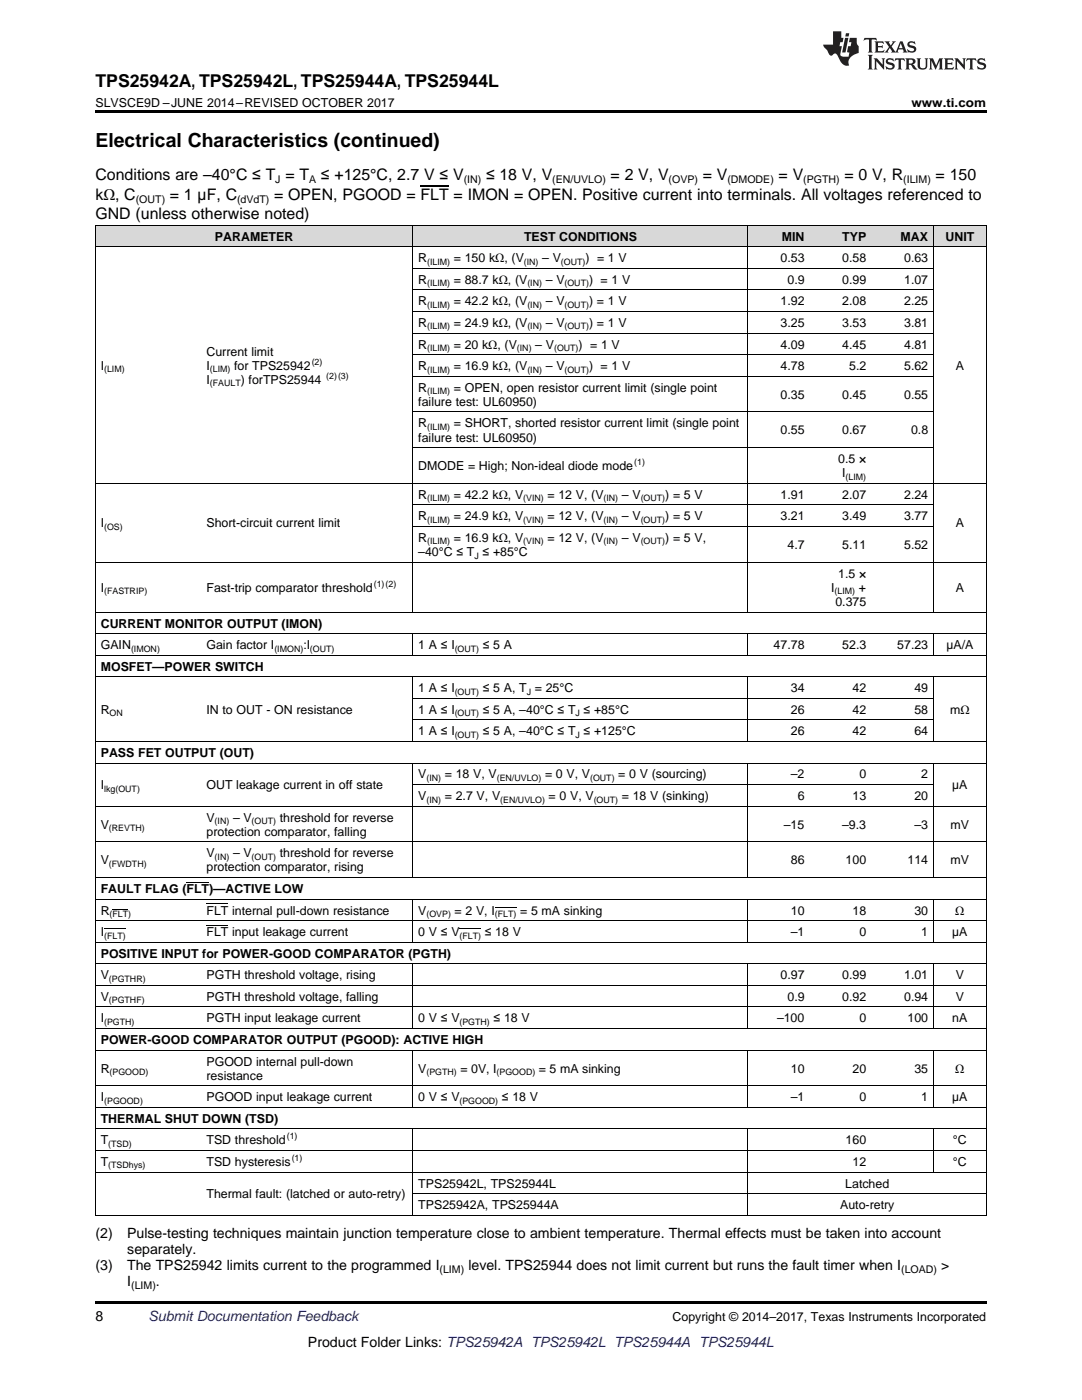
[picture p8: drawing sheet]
<svg xmlns="http://www.w3.org/2000/svg" width="216mm" height="279mm" viewBox="0 0 216 279" stroke-linecap="round" stroke-linejoin="round" font-family="sans-serif">
<defs><g id="words">
<text font-size="3.9" x="19" y="29.3">Electrical Characteristics (continued)</text>
<text font-size="3.5" x="19" y="17.3">TPS25942A, TPS25942L, TPS25944A, TPS25944L</text>
<g font-size="3.2">
<text x="19" y="36">Conditions are –40°C ≤ T = T</text>
<text x="64" y="36">≤ +125°C, 2.7 V ≤ V</text>
<text x="97" y="36">≤ 18 V, V</text>
<text x="121.8" y="36">= 2 V, V</text>
<text x="140.2" y="36">= V</text>
<text x="155.4" y="36">= V</text>
<text x="168.5" y="36">= 0 V, R</text>
<text x="186.7" y="36">= 150</text>
<text x="19" y="39.9">kΩ, C</text>
<text x="33.9" y="39.9">= 1 µF, C</text>
<text x="54.7" y="39.9">= OPEN, PGOOD = FLT = IMON = OPEN. Positive current into terminals. All voltages referenced to</text>
<text x="19" y="43.7">GND (unless otherwise noted)</text>
</g>
<g font-size="2.8">
<text x="19" y="247.2">(2)</text>
<text x="25.4" y="247.2">Pulse-testing techniques maintain junction temperature close to ambient temperature. Thermal effects must be taken into account</text>
<text x="25.4" y="250.3">separately.</text>
<text x="19" y="253.5">(3)</text>
<text x="25.4" y="253.5">The TPS25942 limits current to the programmed I</text>
<text x="25.4" y="256.7">I</text>
<text x="31.1" y="256.7">.</text>
<text x="93.5" y="253.5">level. TPS25944 does not limit current but runs the fault timer when I</text>
<text x="187.8" y="253.5">&gt;</text>
<text x="19" y="263.6">8</text>
<text x="61.5" y="268.9">Product Folder Links: TPS25942A TPS25942L TPS25944A TPS25944L</text>
</g>
<text font-size="2.8" fill="#0000c8" x="29.6" y="263.6">Submit Documentation Feedback</text>
<g font-size="2.5">
<text x="19" y="21.4">SLVSCE9D –JUNE 2014–REVISED OCTOBER 2017</text>
<text x="181.9" y="21.4">www.ti.com</text>
<text x="42.9" y="48">PARAMETER</text>
<text x="83.5" y="52.4">R</text>
<text x="90.6" y="52.4">= 150 kΩ, (V</text>
<text x="104.6" y="48">TEST CONDITIONS</text>
<text x="108.2" y="52.4">– V</text>
<text x="116.8" y="52.4">) = 1 V</text>
<text x="155.8" y="52.4">0.53</text>
<text x="156" y="48">MIN</text>
<text x="168.1" y="48">TYP</text>
<text x="168.1" y="52.4">0.58</text>
<text x="179.7" y="48">MAX</text>
<text x="180.4" y="52.4">0.63</text>
<text x="188.7" y="48">UNIT</text>
<text x="83.5" y="56.7">R</text>
<text x="90.6" y="56.7">= 88.7 kΩ, (V</text>
<text x="108.9" y="56.7">– V</text>
<text x="117.5" y="56.7">) = 1 V</text>
<text x="157.1" y="56.7">0.9</text>
<text x="168.1" y="56.7">0.99</text>
<text x="180.4" y="56.7">1.07</text>
<text x="83.5" y="61">R</text>
<text x="83.5" y="65.3">R</text>
<text x="90.6" y="61">= 42.2 kΩ, (V</text>
<text x="90.6" y="65.3">= 24.9 kΩ, (V</text>
<text x="108.9" y="61">– V</text>
<text x="108.9" y="65.3">– V</text>
<text x="117.5" y="61">) = 1 V</text>
<text x="117.5" y="65.3">) = 1 V</text>
<text x="155.8" y="61">1.92</text>
<text x="155.8" y="65.3">3.25</text>
<text x="168.1" y="61">2.08</text>
<text x="168.1" y="65.3">3.53</text>
<text x="180.4" y="61">2.25</text>
<text x="180.4" y="65.3">3.81</text>
<text x="41.2" y="71">Current limit</text>
<text x="83.5" y="69.6">R</text>
<text x="90.6" y="69.6">= 20 kΩ, (V</text>
<text x="106.8" y="69.6">– V</text>
<text x="115.5" y="69.6">) = 1 V</text>
<text x="155.8" y="69.6">4.09</text>
<text x="168.1" y="69.6">4.45</text>
<text x="180.4" y="69.6">4.81</text>
<text x="20.1" y="73.8">I</text>
<text x="41.2" y="73.8">I</text>
<text x="41.2" y="76.6">I</text>
<text x="46.7" y="73.8">for TPS25942</text>
<text x="48" y="76.6">) forTPS25944</text>
<text x="83.5" y="73.9">R</text>
<text x="90.6" y="73.9">= 16.9 kΩ, (V</text>
<text x="108.9" y="73.9">– V</text>
<text x="117.5" y="73.9">) = 1 V</text>
<text x="155.8" y="73.9">4.78</text>
<text x="169.4" y="73.9">5.2</text>
<text x="180.4" y="73.9">5.62</text>
<text x="190.7" y="73.8">A</text>
<text x="83.5" y="78.2">R</text>
<text x="83.5" y="81">failure test: UL60950)</text>
<text x="90.6" y="78.2">= OPEN, open resistor current limit (single point</text>
<text x="155.8" y="79.6">0.35</text>
<text x="168.1" y="79.6">0.45</text>
<text x="180.4" y="79.6">0.55</text>
<text x="83.5" y="85.3">R</text>
<text x="83.5" y="88.1">failure test: UL60950)</text>
<text x="90.6" y="85.3">= SHORT, shorted resistor current limit (single point</text>
<text x="155.8" y="86.7">0.55</text>
<text x="168.1" y="86.7">0.67</text>
<text x="181.8" y="86.7">0.8</text>
<text x="83.5" y="93.8">DMODE = High; Non-ideal diode mode</text>
<text x="167.3" y="92.4">0.5 ×</text>
<text x="168.1" y="95.2">I</text>
<text x="83.5" y="99.6">R</text>
<text x="90.6" y="99.6">= 42.2 kΩ, V</text>
<text x="109.3" y="99.6">= 12 V, (V</text>
<text x="124.1" y="99.6">– V</text>
<text x="132.7" y="99.6">) = 5 V</text>
<text x="155.8" y="99.6">1.91</text>
<text x="168.1" y="99.6">2.07</text>
<text x="180.4" y="99.6">2.24</text>
<text x="20.1" y="105.3">I</text>
<text x="41.2" y="105.3">Short-circuit current limit</text>
<text x="83.5" y="103.9">R</text>
<text x="90.6" y="103.9">= 24.9 kΩ, V</text>
<text x="109.3" y="103.9">= 12 V, (V</text>
<text x="124.1" y="103.9">– V</text>
<text x="132.7" y="103.9">) = 5 V</text>
<text x="155.8" y="103.9">3.21</text>
<text x="168.1" y="103.9">3.49</text>
<text x="180.4" y="103.9">3.77</text>
<text x="190.7" y="105.3">A</text>
<text x="83.5" y="108.2">R</text>
<text x="83.5" y="111">–40°C ≤ T ≤ +85°C</text>
<text x="90.6" y="108.2">= 16.9 kΩ, V</text>
<text x="109.3" y="108.2">= 12 V, (V</text>
<text x="124.1" y="108.2">– V</text>
<text x="132.7" y="108.2">) = 5 V,</text>
<text x="157.1" y="109.6">4.7</text>
<text x="168.1" y="109.6">5.11</text>
<text x="180.4" y="109.6">5.52</text>
<text x="20.1" y="118.1">I</text>
<text x="41.2" y="118.1">Fast-trip comparator threshold</text>
<text x="165.9" y="118.1">I</text>
<text x="167.3" y="115.3">1.5 ×</text>
<text x="171.4" y="118.1">+</text>
<text x="190.7" y="118.1">A</text>
<text x="20.1" y="125.2">CURRENT MONITOR OUTPUT (IMON)</text>
<text x="166.7" y="120.9">0.375</text>
<text x="20.1" y="129.5">GAIN</text>
<text x="41.2" y="129.5">Gain factor I</text>
<text x="60.5" y="129.5">:I</text>
<text x="83.5" y="129.5">1 A ≤ I</text>
<text x="96.3" y="129.5">≤ 5 A</text>
<text x="154.4" y="129.5">47.78</text>
<text x="168.1" y="129.5">52.3</text>
<text x="179" y="129.5">57.23</text>
<text x="188.8" y="129.5">µA/A</text>
<text x="20.1" y="133.8">MOSFET—POWER SWITCH</text>
<text x="20.1" y="142.5">R</text>
<text x="41.2" y="142.5">IN to OUT - ON resistance</text>
<text x="83.5" y="138.1">1 A ≤ I</text>
<text x="83.5" y="142.5">1 A ≤ I</text>
<text x="96.3" y="138.1">≤ 5 A, T = 25°C</text>
<text x="96.3" y="142.5">≤ 5 A, –40°C ≤ T ≤ +85°C</text>
<text x="157.8" y="138.1">34</text>
<text x="157.8" y="142.5">26</text>
<text x="170.1" y="138.1">42</text>
<text x="170.1" y="142.5">42</text>
<text x="182.5" y="138.1">49</text>
<text x="182.5" y="142.5">58</text>
<text x="189.6" y="142.5">mΩ</text>
<text x="83.5" y="146.8">1 A ≤ I</text>
<text x="96.3" y="146.8">≤ 5 A, –40°C ≤ T ≤ +125°C</text>
<text x="157.8" y="146.8">26</text>
<text x="170.1" y="146.8">42</text>
<text x="182.5" y="146.8">64</text>
<text x="20.1" y="151.1">PASS FET OUTPUT (OUT)</text>
<text x="83.5" y="155.4">V</text>
<text x="88.8" y="155.4">= 18 V, V</text>
<text x="108.8" y="155.4">= 0 V, V</text>
<text x="123.4" y="155.4">= 0 V (sourcing)</text>
<text x="157.8" y="155.4">–2</text>
<text x="171.5" y="155.4">0</text>
<text x="183.8" y="155.4">2</text>
<text x="20.1" y="157.5">I</text>
<text x="41.2" y="157.5">OUT leakage current in off state</text>
<text x="83.5" y="159.7">V</text>
<text x="88.8" y="159.7">= 2.7 V, V</text>
<text x="109.5" y="159.7">= 0 V, V</text>
<text x="124.1" y="159.7">= 18 V (sinking)</text>
<text x="159.2" y="159.7">6</text>
<text x="170.1" y="159.7">13</text>
<text x="182.5" y="159.7">20</text>
<text x="190" y="157.5">µA</text>
<text x="20.1" y="165.4">V</text>
<text x="41.2" y="164">V</text>
<text x="41.2" y="166.8">protection comparator, falling</text>
<text x="46.5" y="164">– V</text>
<text x="55.8" y="164">threshold for reverse</text>
<text x="156.4" y="165.4">–15</text>
<text x="168.1" y="165.4">–9.3</text>
<text x="182.5" y="165.4">–3</text>
<text x="189.7" y="165.4">mV</text>
<text x="20.1" y="172.5">V</text>
<text x="41.2" y="171.1">V</text>
<text x="41.2" y="173.9">protection comparator, rising</text>
<text x="46.5" y="171.1">– V</text>
<text x="55.8" y="171.1">threshold for reverse</text>
<text x="157.8" y="172.5">86</text>
<text x="168.7" y="172.5">100</text>
<text x="181.1" y="172.5">114</text>
<text x="189.7" y="172.5">mV</text>
<text x="20.1" y="178.2">FAULT FLAG (FLT)—ACTIVE LOW</text>
<text x="20.1" y="182.5">R</text>
<text x="41.2" y="182.5">FLT internal pull-down resistance</text>
<text x="83.5" y="182.5">V</text>
<text x="90.7" y="182.5">= 2 V, I</text>
<text x="103.8" y="182.5">= 5 mA sinking</text>
<text x="157.8" y="182.5">10</text>
<text x="170.1" y="182.5">18</text>
<text x="182.5" y="182.5">30</text>
<text x="190.6" y="182.5">Ω</text>
<text x="20.1" y="186.8">I</text>
<text x="20.1" y="191.1">POSITIVE INPUT for POWER-GOOD COMPARATOR (PGTH)</text>
<text x="41.2" y="186.8">FLT input leakage current</text>
<text x="83.5" y="186.8">0 V ≤ V</text>
<text x="96.7" y="186.8">≤ 18 V</text>
<text x="157.8" y="186.8">–1</text>
<text x="171.5" y="186.8">0</text>
<text x="183.8" y="186.8">1</text>
<text x="190" y="186.8">µA</text>
<text x="20.1" y="195.4">V</text>
<text x="41.2" y="195.4">PGTH threshold voltage, rising</text>
<text x="155.8" y="195.4">0.97</text>
<text x="168.1" y="195.4">0.99</text>
<text x="180.4" y="195.4">1.01</text>
<text x="190.7" y="195.4">V</text>
<text x="20.1" y="199.7">V</text>
<text x="41.2" y="199.7">PGTH threshold voltage, falling</text>
<text x="157.1" y="199.7">0.9</text>
<text x="168.1" y="199.7">0.92</text>
<text x="180.4" y="199.7">0.94</text>
<text x="190.7" y="199.7">V</text>
<text x="20.1" y="204">I</text>
<text x="20.1" y="208.4">POWER-GOOD COMPARATOR OUTPUT (PGOOD): ACTIVE HIGH</text>
<text x="41.2" y="204">PGTH input leakage current</text>
<text x="83.5" y="204">0 V ≤ V</text>
<text x="98.5" y="204">≤ 18 V</text>
<text x="155" y="204">–100</text>
<text x="171.5" y="204">0</text>
<text x="181.1" y="204">100</text>
<text x="190" y="204">nA</text>
<text x="20.1" y="214.1">R</text>
<text x="41.2" y="212.7">PGOOD internal pull-down</text>
<text x="41.2" y="215.5">resistance</text>
<text x="83.5" y="214.1">V</text>
<text x="91.9" y="214.1">= 0V, I</text>
<text x="107.5" y="214.1">= 5 mA sinking</text>
<text x="157.8" y="214.1">10</text>
<text x="170.1" y="214.1">20</text>
<text x="182.5" y="214.1">35</text>
<text x="190.6" y="214.1">Ω</text>
<text x="20.1" y="219.8">I</text>
<text x="41.2" y="219.8">PGOOD input leakage current</text>
<text x="83.5" y="219.8">0 V ≤ V</text>
<text x="100.2" y="219.8">≤ 18 V</text>
<text x="157.8" y="219.8">–1</text>
<text x="171.5" y="219.8">0</text>
<text x="183.8" y="219.8">1</text>
<text x="190" y="219.8">µA</text>
<text x="20.1" y="224.1">THERMAL SHUT DOWN (TSD)</text>
<text x="20.1" y="228.4">T</text>
<text x="20.1" y="232.7">T</text>
<text x="41.2" y="228.4">TSD threshold</text>
<text x="41.2" y="232.7">TSD hysteresis</text>
<text x="168.7" y="228.4">160</text>
<text x="170.1" y="232.7">12</text>
<text x="190.1" y="228.4">°C</text>
<text x="190.1" y="232.7">°C</text>
<text x="41.2" y="239.1">Thermal fault: (latched or auto-retry)</text>
<text x="83.5" y="237">TPS25942L, TPS25944L</text>
<text x="168.7" y="237">Latched</text>
<text x="83.5" y="241.3">TPS25942A, TPS25944A</text>
<text x="167.6" y="241.3">Auto-retry</text>
<text x="134.2" y="263.6">Copyright © 2014–2017, Texas Instruments Incorporated</text>
</g>
<g font-size="2.1">
<text x="27.1" y="40.5">(OUT)</text>
<text x="47.3" y="40.5">(dVdT)</text>
<text x="54.9" y="36.6">J</text>
<text x="61.7" y="36.6">A</text>
<text x="92.5" y="36.6">(IN)</text>
<text x="110.2" y="36.6">(EN/UVLO)</text>
<text x="133.4" y="36.6">(OVP)</text>
<text x="145.1" y="36.6">(DMODE)</text>
<text x="160.3" y="36.6">(PGTH)</text>
<text x="180.2" y="36.6">(ILIM)</text>
<text x="26.2" y="257.2">(LIM)</text>
<text x="87.7" y="254.1">(LIM)</text>
<text x="179.8" y="254.1">(LOAD)</text>
</g>
<g font-size="1.8">
<text x="85.2" y="52.8">(ILIM)</text>
<text x="104.5" y="52.8">(IN)</text>
<text x="111.9" y="52.8">(OUT)</text>
<text x="85.2" y="57.2">(ILIM)</text>
<text x="105.2" y="57.2">(IN)</text>
<text x="112.6" y="57.2">(OUT)</text>
<text x="85.2" y="61.5">(ILIM)</text>
<text x="85.2" y="65.8">(ILIM)</text>
<text x="105.2" y="61.5">(IN)</text>
<text x="105.2" y="65.8">(IN)</text>
<text x="112.6" y="61.5">(OUT)</text>
<text x="112.6" y="65.8">(OUT)</text>
<text x="85.2" y="70.1">(ILIM)</text>
<text x="103.1" y="70.1">(IN)</text>
<text x="110.6" y="70.1">(OUT)</text>
<text x="20.8" y="74.3">(LIM)</text>
<text x="41.9" y="74.3">(LIM)</text>
<text x="41.9" y="77.1">(FAULT</text>
<text x="62.2" y="72.8">(2)</text>
<text x="65.1" y="75.6">(2)(3)</text>
<text x="85.2" y="74.4">(ILIM)</text>
<text x="105.2" y="74.4">(IN)</text>
<text x="112.6" y="74.4">(OUT)</text>
<text x="85.2" y="78.7">(ILIM)</text>
<text x="85.2" y="85.8">(ILIM)</text>
<text x="126.5" y="92.9">(1)</text>
<text x="168.7" y="95.7">(LIM)</text>
<text x="85.2" y="100">(ILIM)</text>
<text x="104.4" y="100">(VIN)</text>
<text x="120.4" y="100">(IN)</text>
<text x="127.8" y="100">(OUT)</text>
<text x="20.8" y="105.8">(OS)</text>
<text x="85.2" y="104.4">(ILIM)</text>
<text x="104.4" y="104.4">(VIN)</text>
<text x="120.4" y="104.4">(IN)</text>
<text x="127.8" y="104.4">(OUT)</text>
<text x="85.2" y="108.7">(ILIM)</text>
<text x="94.7" y="111.5">J</text>
<text x="104.4" y="108.7">(VIN)</text>
<text x="120.4" y="108.7">(IN)</text>
<text x="127.8" y="108.7">(OUT)</text>
<text x="20.8" y="118.6">(FASTRIP)</text>
<text x="74.6" y="117.1">(1)(2)</text>
<text x="166.5" y="118.6">(LIM)</text>
<text x="26.1" y="130">(IMON)</text>
<text x="54.8" y="130">(IMON)</text>
<text x="61.8" y="130">(OUT)</text>
<text x="90.7" y="130">(OUT)</text>
<text x="21.9" y="142.9">ON</text>
<text x="90.7" y="138.6">(OUT)</text>
<text x="90.7" y="142.9">(OUT)</text>
<text x="105.1" y="138.6">J</text>
<text x="114.8" y="142.9">J</text>
<text x="90.7" y="147.2">(OUT)</text>
<text x="114.8" y="147.2">J</text>
<text x="85.1" y="155.9">(IN)</text>
<text x="99.1" y="155.9">(EN/UVLO)</text>
<text x="117.8" y="155.9">(OUT)</text>
<text x="20.8" y="158">lkg(OUT)</text>
<text x="85.1" y="160.2">(IN)</text>
<text x="99.8" y="160.2">(EN/UVLO)</text>
<text x="118.5" y="160.2">(OUT)</text>
<text x="21.7" y="165.9">(REVTH)</text>
<text x="42.8" y="164.5">(IN)</text>
<text x="50.2" y="164.5">(OUT)</text>
<text x="21.7" y="173">(FWDTH)</text>
<text x="42.8" y="171.6">(IN)</text>
<text x="50.2" y="171.6">(OUT)</text>
<text x="21.9" y="183">(FLT)</text>
<text x="85.1" y="183">(OVP)</text>
<text x="98.7" y="183">(FLT)</text>
<text x="20.8" y="187.3">(FLT)</text>
<text x="91.7" y="187.3">(FLT)</text>
<text x="21.7" y="195.9">(PGTHR)</text>
<text x="21.7" y="200.2">(PGTHF)</text>
<text x="20.8" y="204.5">(PGTH)</text>
<text x="91.7" y="204.5">(PGTH)</text>
<text x="21.9" y="214.6">(PGOOD)</text>
<text x="85.1" y="214.6">(PGTH)</text>
<text x="99.1" y="214.6">(PGOOD)</text>
<text x="20.8" y="220.3">(PGOOD)</text>
<text x="91.7" y="220.3">(PGOOD)</text>
<text x="57.2" y="227.4">(1)</text>
<text x="21.6" y="228.9">(TSD)</text>
<text x="21.6" y="233.2">(TSDhys)</text>
<text x="58.2" y="231.7">(1)</text>
</g>
</g></defs>
<g fill="#d8d8d8">
<path d="M19 45h21.1v4.3h-21.1z"/>
<path d="M40.1 45h42.3v4.3h-42.3z"/>
<path d="M82.4 45h66.9v4.3h-66.9z"/>
<path d="M149.3 45h12.3v4.3h-12.3z"/>
<path d="M161.6 45h12.4v4.3h-12.4z"/>
<path d="M174 45h12.3v4.3h-12.3z"/>
<path d="M186.3 45h10.5v4.3h-10.5z"/>
</g>
<path d="M19 22h177.8v.5h-177.8zM19 259.7h177.8v.5h-177.8z" fill="#000"/>
<g fill="none" stroke="#000" stroke-width=".2">
<path d="M19 49.3h177.8M19 45h177.8M19.1 45v197.6M82.4 45v77.2M82.4 57.9h103.9M82.4 53.6h103.9M149.2 45v77.2M186.2 45v77.2M196.8 45v197.6M82.4 75.1h103.9M82.4 70.8h103.9M82.4 66.5h103.9"/>
<path d="M82.4 62.2h103.9M19 96.5h177.8M82.4 89.3h103.9M82.4 82.2h103.9M19 112.2h177.8M82.4 105.1h103.9M82.4 100.8h103.9M19 135.1h177.8M19 130.8h177.8M19 126.5h177.8M19 122.1h177.8M82.4 126.5v4.3"/>
<path d="M82.4 135.1v12.9M82.4 139.4h103.9M149.2 126.5v4.3M149.2 135.1v12.9M186.2 126.5v4.3M186.2 135.1v12.9M19 152.3h177.8M19 148h177.8M82.4 152.3v22.9M82.4 156.6h103.9M82.4 143.7h103.9M149.2 152.3v22.9"/>
<path d="M186.2 152.3v22.9M19 179.4h177.8M19 175.1h177.8M19 168h177.8M19 160.9h177.8M82.4 179.5v8.6M149.2 179.5v8.6M186.2 179.5v8.6M19 196.7h177.8M19 192.4h177.8M19 188h177.8M19 183.7h177.8"/>
<path d="M82.4 192.4v12.9M149.2 192.4v12.9M186.2 192.4v12.9M19 216.7h177.8M19 209.6h177.8M19 205.3h177.8M19 201h177.8M82.4 209.6v11.5M149.2 209.6v11.5M186.2 209.6v11.5M19 233.9h177.8M19 229.6h177.8"/>
<path d="M19 225.3h177.8M19 221h177.8M82.4 225.4v17.2M82.4 238.2h114.4M149.2 225.4v17.2M186.2 225.4v8.6M19 242.5h177.8"/>
</g>
<g fill="#231f20">
<path d="M172.5 7.6l-.1 .5 .4-.2h.6v.1v2.1l-.2 .4h.9l-.2-.4v-2.1l.1-.1h.5l.5 .2-.2-.5zM174.5 8.3l.2 .3v1.5l-.2 .4h1.8l.2-.6a1.04 1.04 0 0 1-1.3 .2v-.7h.6l.3 .2v-.6l-.3 .2h-.6v-.6l.8-.1 .4 .3-.2-.5zM176.5 8.3l.9 1.1-.9 1.1h.8l-.2-.2 .4-.7 .5 .7-.2 .2h1.5l-.2-.2 .2-.4h.9l.1 .4-.2 .2h1l-.3-.3-.7-1.9h-.5l-.9 2-.8-1 .9-1h-.8l.1 .3-.4 .5-.3-.6 .1-.2zM179.7 8.6l.4 1h-.7zM181.3 8.4a.63 .63 0 0 0-.2 .7 .63 .63 0 0 0 .6 .4l.6 .2 .1 .2a.75 .75 0 0 1-.7 .4 .75 .75 0 0 1-.6-.5l.1 .7 .1-.1a1.11 1.11 0 0 0 1.5-.6 1.13 1.13 0 0 0-1.2-.8l-.1-.4a1.04 1.04 0 0 1 1.2 .2l-.2-.5-.2 .1-.4-.2zM173.2 10.9l.2 .4v2.2l-.2 .4h1l-.3-.4v-2.2l.3-.4zM174.3 11.6l.3 .4v1.5l-.3 .4h.8l-.2-.4v-1.3l1.5 1.7v-1.9l.2-.4h-.7l.2 .4v.9l-1.1-1.3zM177 11.8a.62 .62 0 0 0-.2 .7 .62 .62 0 0 0 .6 .4l.6 .1 .1 .3a.76 .76 0 0 1-.7 .3 .76 .76 0 0 1-.7-.4l.2 .7 .1-.1a1.11 1.11 0 0 0 1.5-.6 1.13 1.13 0 0 0-1.2-.8l-.1-.4a1.04 1.04 0 0 1 1.2 .2l-.2-.6-.2 .1-.5-.1zM178.7 11.6l-.2 .6a.61 .61 0 0 1 .8-.3v1.6l-.2 .4h.9l-.2-.4v-1.6a.63 .63 0 0 1 .7 .3l-.1-.6zM180.6 11.6l.3 .4v1.5l-.3 .4h1l-.2-.2-.1-.8 .6 .2a.76 .76 0 0 0 1.2 .7l-1-1a.58 .58 0 0 0 .6-.5 .58 .58 0 0 0-.5-.6zM181.4 11.9h.1a.45 .45 0 0 1 .5 .1 .45 .45 0 0 1 .1 .5l-.8 .2zM182.9 11.6l.2 .2a2.17 2.17 0 0 0 .3 1.9 .99 .99 0 0 0 1.6-.6v-1.1l.2-.4h-.7l.2 .2a1.92 1.92 0 0 1-.2 1.8 .6 .6 0 0 1-.9-.5v-1.1l.2-.4zM185.4 11.6l.2 .4v1.5l-.2 .4h.7l-.2-.4v-1.4l.8 1.8 .8-1.8v1.4l-.2 .4h.9l-.2-.4v-1.5l.2-.4h-.8l-.6 1.5-.6-1.5zM188.4 11.6l.2 .4v1.5l-.2 .4h1.8l.1-.6a1.04 1.04 0 0 1-1.2 .1v-.6h.5l.4 .2v-.6l-.4 .2h-.5v-.7h.8l.3 .3-.1-.6zM190.5 11.6l.2 .4v1.5l-.2 .4h.7l-.2-.4v-1.3l1.5 1.7v-1.9l.2-.4h-.7l.2 .4v.9l-1.1-1.3zM192.9 11.6l-.1 .6a.61 .61 0 0 1 .7-.3l.1 1.6-.3 .4h1l-.3-.4 .1-1.6a.63 .63 0 0 1 .7 .3l-.1-.6zM195.2 11.8a.62 .62 0 0 0-.2 .7 .62 .62 0 0 0 .6 .4l.6 .1 .1 .3a.76 .76 0 0 1-.7 .3 .76 .76 0 0 1-.6-.4l.1 .7 .1-.1a1.11 1.11 0 0 0 1.6-.6 1.13 1.13 0 0 0-1.3-.8l-.1-.4a1.04 1.04 0 0 1 1.2 .2l-.1-.6-.2 .1-.5-.1z"/>
<path d="M166.2 6.3v2.6h-1.9v.4l.8 .9a.91 .91 0 0 0 1 .8 .56 .56 0 0 1 .5-.3 .56 .56 0 0 1 .5 .3l.4 .8a1.53 1.53 0 0 0 1.9 1.2 1.54 1.54 0 0 1 1-2.1l.9-.3v-1.4a1.52 1.52 0 0 1-.4-1.6h-1.3l-.2 .8h.5l-.2 .8h-.5l-.1 1v.2l.4 .1-.2 .8a1.93 1.93 0 0 1-1.6-.3l.3-1.8h-.5l.2-.8h.4l.2-.8h-.4v-1.3zM168.6 7.6l-.6 2.9h.7l.6-2.9zM168.8 6.6l-.1 .7h.6l.2-.7z"/>
</g>
<path d="M37.2 176.1h4.5M20.8 185.3h4.3M22.4 181.5h3.1M41.2 184.7h4.4M41.2 180.4h4.4M91.7 185.3h4.3M98.7 181h4.3" fill="none" stroke="#000" stroke-width=".2"/>
<path d="M83.9 37.1h5.7" fill="none" stroke="#000" stroke-width=".21"/>
<use href="#words"/>
</svg>
